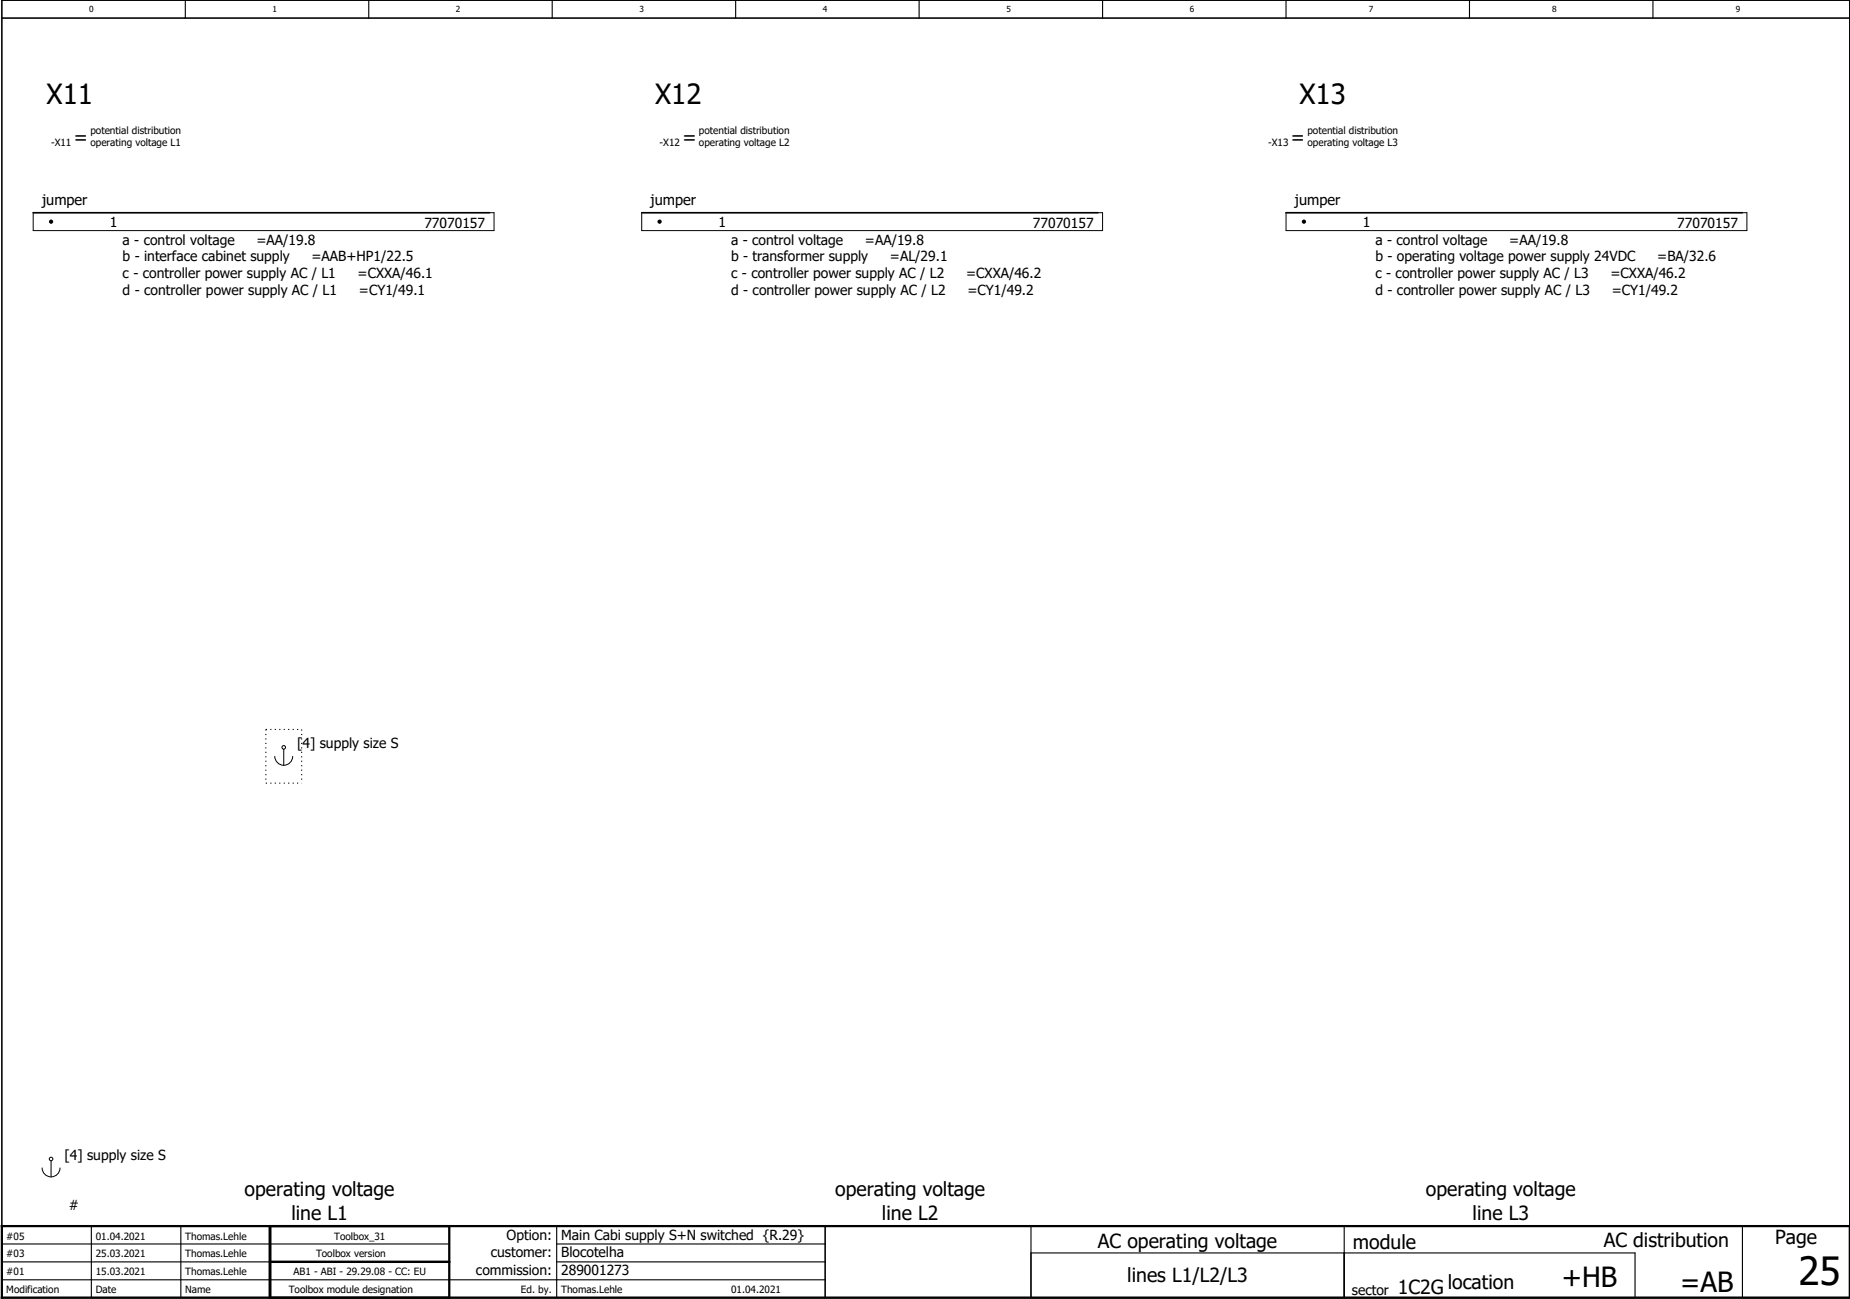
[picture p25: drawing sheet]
<svg xmlns="http://www.w3.org/2000/svg" width="413mm" height="290mm" viewBox="0 0 413 290" stroke-linecap="round" stroke-linejoin="round" font-family="sans-serif">
<defs><g id="words">
<text font-size="8.7" x="401.9" y="287.2">25</text>
<g font-size="6.2">
<text x="10.4" y="23.3">X11</text>
<text x="146.4" y="23.3">X12</text>
<text x="290.4" y="23.3">X13</text>
<text x="349" y="287.8">+HB</text>
<text x="375.5" y="288.8">=AB</text>
</g>
<g font-size="4.3">
<text x="16.5" y="32.1">=</text>
<text x="152.5" y="32.1">=</text>
<text x="288.5" y="32.1">=</text>
<text x="54.7" y="267.4">operating voltage</text>
<text x="186.7" y="267.4">operating voltage</text>
<text x="318.7" y="267.4">operating voltage</text>
<text x="65.1" y="272.6">line L1</text>
<text x="197.1" y="272.6">line L2</text>
<text x="329.1" y="272.6">line L3</text>
<text x="245.4" y="279">AC operating voltage</text>
<text x="302.4" y="279.1">module</text>
<text x="358.4" y="278.8">AC distribution</text>
<text x="396.7" y="278.1">Page</text>
<text x="251.9" y="286.6">lines L1/L2/L3</text>
<text x="312.4" y="289.1">1C2G location</text>
</g>
<g font-size="3.3">
<text x="9.4" y="45.8">jumper</text>
<text x="145.4" y="45.8">jumper</text>
<text x="289.4" y="45.8">jumper</text>
</g>
<g font-size="3.1">
<text x="24.6" y="50.8">1</text>
<text x="94.9" y="50.9">77070157</text>
<text x="160.6" y="50.8">1</text>
<text x="230.9" y="50.9">77070157</text>
<text x="304.6" y="50.8">1</text>
<text x="374.9" y="50.9">77070157</text>
<text x="27.4" y="54.7">a - control voltage</text>
<text x="27.4" y="58.4">b - interface cabinet supply</text>
<text x="57.3" y="54.7">=AA/19.8</text>
<text x="69.6" y="58.4">=AAB+HP1/22.5</text>
<text x="163.4" y="54.7">a - control voltage</text>
<text x="163.4" y="58.4">b - transformer supply</text>
<text x="193.3" y="54.7">=AA/19.8</text>
<text x="198.9" y="58.4">=AL/29.1</text>
<text x="307.4" y="54.7">a - control voltage</text>
<text x="307.4" y="58.4">b - operating voltage power supply 24VDC</text>
<text x="337.3" y="54.7">=AA/19.8</text>
<text x="370.4" y="58.4">=BA/32.6</text>
<text x="27.4" y="62.2">c - controller power supply AC / L1</text>
<text x="27.4" y="65.9">d - controller power supply AC / L1</text>
<text x="79.9" y="62.2">=CXXA/46.1</text>
<text x="80.2" y="65.9">=CY1/49.1</text>
<text x="163.4" y="62.2">c - controller power supply AC / L2</text>
<text x="163.4" y="65.9">d - controller power supply AC / L2</text>
<text x="215.9" y="62.2">=CXXA/46.2</text>
<text x="216.2" y="65.9">=CY1/49.2</text>
<text x="307.4" y="62.2">c - controller power supply AC / L3</text>
<text x="307.4" y="65.9">d - controller power supply AC / L3</text>
<text x="359.9" y="62.2">=CXXA/46.2</text>
<text x="360.2" y="65.9">=CY1/49.2</text>
<text x="66.4" y="167.3">[4] supply size S</text>
<text x="14.4" y="259.3">[4] supply size S</text>
<text x="15.4" y="270.4">#</text>
<text x="109.7" y="281">customer:</text>
<text x="113.2" y="277">Option:</text>
<text x="125.4" y="277.2">Main Cabi supply S+N switched {R.29}</text>
<text x="125.4" y="281">Blocotelha</text>
<text x="106.4" y="285">commission:</text>
<text x="125.4" y="285">289001273</text>
<text x="302.1" y="289.4">sector</text>
</g>
<g font-size="2.2">
<text x="20.2" y="29.9">potential distribution</text>
<text x="156.2" y="29.9">potential distribution</text>
<text x="292.2" y="29.9">potential distribution</text>
<text x="11.4" y="32.6">-X11</text>
<text x="20.2" y="32.6">operating voltage L1</text>
<text x="147.4" y="32.6">-X12</text>
<text x="156.2" y="32.6">operating voltage L2</text>
<text x="283.4" y="32.6">-X13</text>
<text x="292.2" y="32.6">operating voltage L3</text>
<text x="1.4" y="277">#05</text>
<text x="1.4" y="281">#03</text>
<text x="21.4" y="277">01.04.2021</text>
<text x="21.4" y="281">25.03.2021</text>
<text x="41.4" y="277">Thomas.Lehle</text>
<text x="41.4" y="281">Thomas.Lehle</text>
<text x="70.6" y="281">Toolbox version</text>
<text x="74.7" y="277">Toolbox_31</text>
<text x="1.4" y="285">#01</text>
<text x="21.4" y="285">15.03.2021</text>
<text x="41.4" y="285">Thomas.Lehle</text>
<text x="65.6" y="285">AB1 - ABI - 29.29.08 - CC: EU</text>
<text x="1.4" y="289">Modification</text>
<text x="21.4" y="289">Date</text>
<text x="41.4" y="289">Name</text>
<text x="64.5" y="289">Toolbox module designation</text>
<text x="116.4" y="289">Ed. by.</text>
<text x="125.4" y="289">Thomas.Lehle</text>
<text x="163.4" y="289">01.04.2021</text>
</g>
<g font-size="1.9">
<text x="19.9" y="2.7">0</text>
<text x="60.9" y="2.7">1</text>
<text x="101.9" y="2.7">2</text>
<text x="142.9" y="2.7">3</text>
<text x="183.9" y="2.7">4</text>
<text x="224.9" y="2.7">5</text>
<text x="265.9" y="2.7">6</text>
<text x="305.9" y="2.7">7</text>
<text x="346.9" y="2.7">8</text>
<text x="387.9" y="2.7">9</text>
</g>
</g></defs>
<g fill="none" stroke="#000" stroke-width=".25">
<path d="M41.4 0v4M82.4 0v4M123.4 0v4M164.4 0v4M205.4 0v4M246.4 0v4M287.4 0v4M328.4 0v4M369.4 0v4M11.4 49.3v.5M147.4 49.3v.5M291.4 49.3v.5"/>
<path d="M.4 278h100M20.4 274v16M40.4 274v16M100.4 274v16M124.4 274v16M124.4 278h60M230.4 274v16h135v-10h-135M300.4 274v16M389.4 274h24v16h-24zM.4 286h184M.4 282h100M124.4 282h60"/>
</g>
<path d="M.4 4h413M.4 0h413v290h-413zM7.4 47.5h102M143.4 47.5h102M287.4 47.5h102M60.2 274v16M60.4 274v16M184.4 274v16" fill="none" stroke="#000" stroke-width=".35"/>
<path d="M.4 274h413v16h-413zM60.4 274v16M100.4 274v16M60.4 282h40" fill="none" stroke="#000" stroke-width=".5"/>
<g fill="none" stroke="#000" stroke-width=".22">
<path d="M7.4 47.5h103v4h-103zM143.4 47.5h103v4h-103zM287.4 47.5h103v4h-103zM61.4 169a2 2 0 0 0 2 2 2 2 0 0 0 2-2M63.4 167.5v3.5M11.4 259.5v3.5M9.4 261a2 2 0 0 0 2 2 2 2 0 0 0 2-2"/>
<circle cx="63.4" cy="167" r=".4"/>
<circle cx="11.4" cy="259" r=".4"/>
</g>
<g fill="#000">
<circle cx="11.4" cy="49.5" r=".48"/>
<circle cx="147.4" cy="49.5" r=".48"/>
<circle cx="291.4" cy="49.5" r=".48"/>
</g>
<path d="M59.4 175h8M59.4 163h8M59.4 163v12M67.4 163v12" fill="none" stroke="#000" stroke-width=".25" stroke-dasharray=".3 .7 .3 .7" stroke-linecap="butt"/>
<use href="#words"/>
</svg>
